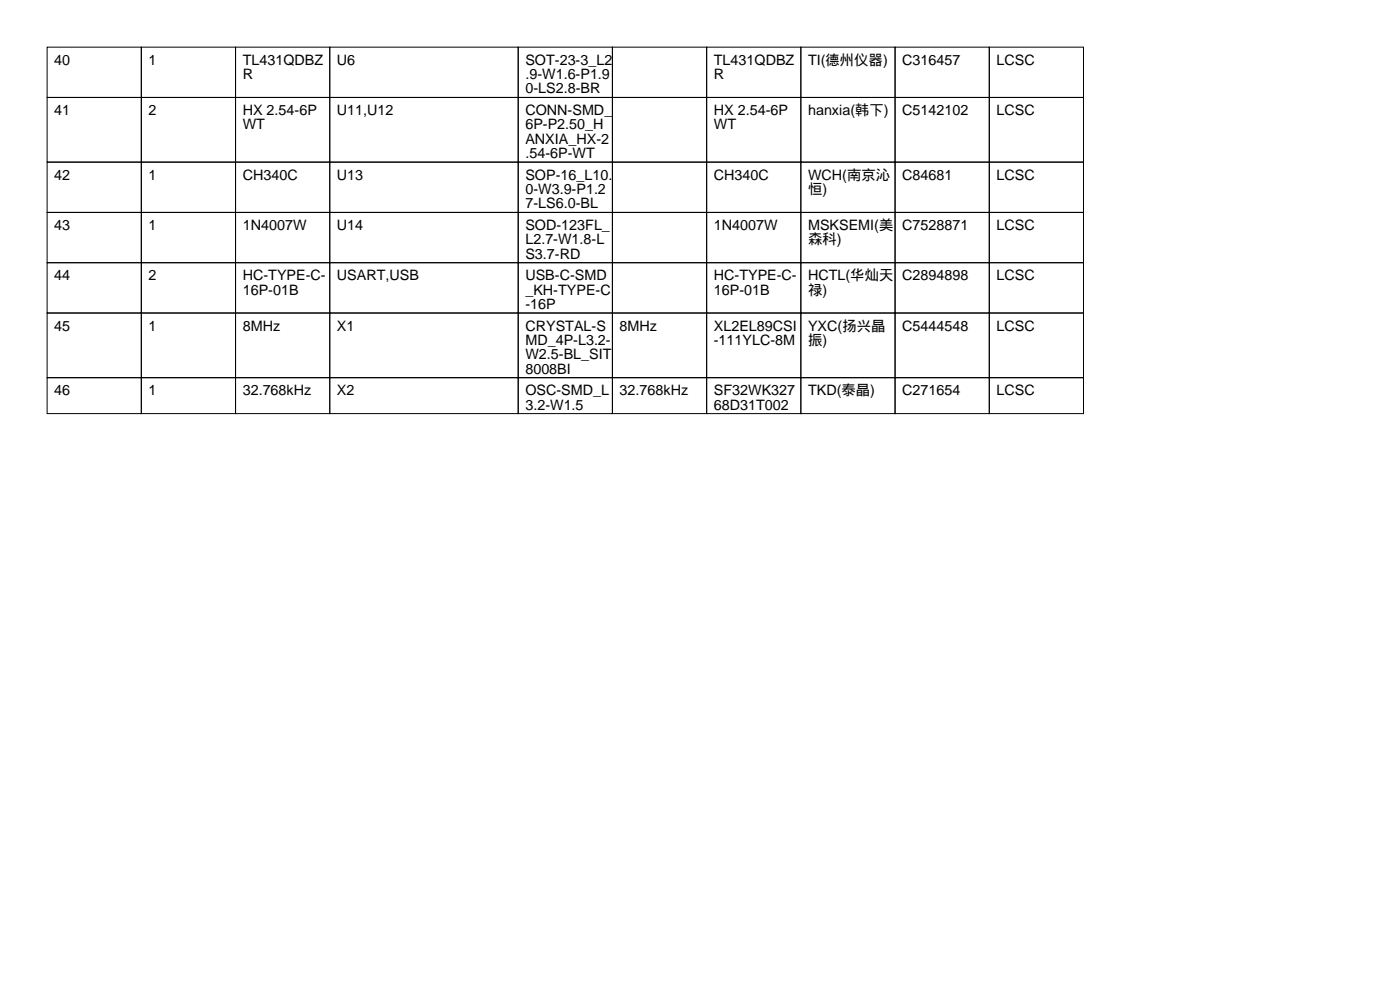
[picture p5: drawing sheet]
<svg xmlns="http://www.w3.org/2000/svg" width="297mm" height="210mm" viewBox="0 0 297 210" stroke-linecap="round" stroke-linejoin="round" font-family="sans-serif">
<defs><g id="words">
<g font-size="3">
<text x="11.5" y="13.7">40</text>
<text x="31.5" y="13.7">1</text>
<text x="51.5" y="13.7">TL431QDBZ</text>
<text x="51.5" y="16.8">R</text>
<text x="71.5" y="13.7">U6</text>
<text x="111.5" y="13.7">SOT-23-3_L2</text>
<text x="111.5" y="16.8">.9-W1.6-P1.9</text>
<text x="151.5" y="13.7">TL431QDBZ</text>
<text x="151.5" y="16.8">R</text>
<text x="171.5" y="13.7">TI(德州仪器)</text>
<text x="191.5" y="13.7">C316457</text>
<text x="211.5" y="13.7">LCSC</text>
<text x="111.5" y="19.8">0-LS2.8-BR</text>
<text x="11.5" y="24.4">41</text>
<text x="31.5" y="24.4">2</text>
<text x="51.5" y="24.4">HX 2.54-6P</text>
<text x="51.5" y="27.4">WT</text>
<text x="71.5" y="24.4">U11,U12</text>
<text x="111.5" y="24.4">CONN-SMD_</text>
<text x="111.5" y="27.4">6P-P2.50_H</text>
<text x="151.5" y="24.4">HX 2.54-6P</text>
<text x="151.5" y="27.4">WT</text>
<text x="171.5" y="24.4">hanxia(韩下)</text>
<text x="191.5" y="24.4">C5142102</text>
<text x="211.5" y="24.4">LCSC</text>
<text x="111.5" y="30.5">ANXIA_HX-2</text>
<text x="111.5" y="33.5">.54-6P-WT</text>
<text x="11.5" y="38.1">42</text>
<text x="31.5" y="38.1">1</text>
<text x="51.5" y="38.1">CH340C</text>
<text x="71.5" y="38.1">U13</text>
<text x="111.5" y="38.1">SOP-16_L10.</text>
<text x="111.5" y="41.2">0-W3.9-P1.2</text>
<text x="151.5" y="38.1">CH340C</text>
<text x="171.5" y="38.1">WCH(南京沁</text>
<text x="171.5" y="41.2">恒)</text>
<text x="191.5" y="38.1">C84681</text>
<text x="211.5" y="38.1">LCSC</text>
<text x="111.5" y="44.2">7-LS6.0-BL</text>
<text x="11.5" y="48.8">43</text>
<text x="31.5" y="48.8">1</text>
<text x="51.5" y="48.8">1N4007W</text>
<text x="71.5" y="48.8">U14</text>
<text x="111.5" y="48.8">SOD-123FL_</text>
<text x="111.5" y="51.8">L2.7-W1.8-L</text>
<text x="151.5" y="48.8">1N4007W</text>
<text x="171.5" y="48.8">MSKSEMI(美</text>
<text x="171.5" y="51.8">森科)</text>
<text x="191.5" y="48.8">C7528871</text>
<text x="211.5" y="48.8">LCSC</text>
<text x="11.5" y="59.4">44</text>
<text x="31.5" y="59.4">2</text>
<text x="51.5" y="59.4">HC-TYPE-C-</text>
<text x="71.5" y="59.4">USART,USB</text>
<text x="111.5" y="54.9">S3.7-RD</text>
<text x="111.5" y="59.4">USB-C-SMD</text>
<text x="151.5" y="59.4">HC-TYPE-C-</text>
<text x="171.5" y="59.4">HCTL(华灿天</text>
<text x="191.5" y="59.4">C2894898</text>
<text x="211.5" y="59.4">LCSC</text>
<text x="51.5" y="62.5">16P-01B</text>
<text x="111.5" y="62.5">_KH-TYPE-C</text>
<text x="111.5" y="65.5">-16P</text>
<text x="151.5" y="62.5">16P-01B</text>
<text x="171.5" y="62.5">禄)</text>
<text x="11.5" y="70.1">45</text>
<text x="31.5" y="70.1">1</text>
<text x="51.5" y="70.1">8MHz</text>
<text x="71.5" y="70.1">X1</text>
<text x="111.5" y="70.1">CRYSTAL-S</text>
<text x="131.5" y="70.1">8MHz</text>
<text x="151.5" y="70.1">XL2EL89CSI</text>
<text x="171.5" y="70.1">YXC(扬兴晶</text>
<text x="191.5" y="70.1">C5444548</text>
<text x="211.5" y="70.1">LCSC</text>
<text x="111.5" y="73.2">MD_4P-L3.2-</text>
<text x="111.5" y="76.2">W2.5-BL_SIT</text>
<text x="151.5" y="73.2">-111YLC-8M</text>
<text x="171.5" y="73.2">振)</text>
<text x="11.5" y="83.8">46</text>
<text x="31.5" y="83.8">1</text>
<text x="51.5" y="83.8">32.768kHz</text>
<text x="71.5" y="83.8">X2</text>
<text x="111.5" y="79.3">8008BI</text>
<text x="111.5" y="83.8">OSC-SMD_L</text>
<text x="131.5" y="83.8">32.768kHz</text>
<text x="151.5" y="83.8">SF32WK327</text>
<text x="171.5" y="83.8">TKD(泰晶)</text>
<text x="191.5" y="83.8">C271654</text>
<text x="211.5" y="83.8">LCSC</text>
<text x="111.5" y="86.9">3.2-W1.5</text>
<text x="151.5" y="86.9">68D31T002</text>
</g>
</g></defs>
<g fill="none" stroke="#000" stroke-width=".21">
<path d="M10 10h20v10.7h-20zM30 10h20v10.7h-20zM50 10h20v10.7h-20zM70 10h40v10.7h-40zM110 10h20v10.7h-20zM130 10h20v10.7h-20zM150 10h20v10.7h-20zM170 10h20v10.7h-20zM190 10h20v10.7h-20zM210 10h20v10.7h-20zM10 20.7h20v13.7h-20zM10 34.4h20v10.7h-20z"/>
<path d="M30 20.7h20v13.7h-20zM30 34.4h20v10.7h-20zM50 20.7h20v13.7h-20zM50 34.4h20v10.7h-20zM70 20.7h40v13.7h-40zM70 34.4h40v10.7h-40zM110 20.7h20v13.7h-20zM110 34.4h20v10.7h-20zM130 20.7h20v13.7h-20zM130 34.4h20v10.7h-20zM150 20.7h20v13.7h-20zM150 34.4h20v10.7h-20z"/>
<path d="M170 20.7h20v13.7h-20zM170 34.4h20v10.7h-20zM190 20.7h20v13.7h-20zM190 34.4h20v10.7h-20zM210 20.7h20v13.7h-20zM210 34.4h20v10.7h-20zM10 45.1h20v10.6h-20zM10 55.7h20v10.7h-20zM30 45.1h20v10.6h-20zM30 55.7h20v10.7h-20zM50 45.1h20v10.6h-20zM50 55.7h20v10.7h-20z"/>
<path d="M70 45.1h40v10.6h-40zM70 55.7h40v10.7h-40zM110 45.1h20v10.6h-20zM110 55.7h20v10.7h-20zM130 45.1h20v10.6h-20zM130 55.7h20v10.7h-20zM150 45.1h20v10.6h-20zM150 55.7h20v10.7h-20zM170 45.1h20v10.6h-20zM170 55.7h20v10.7h-20zM190 45.1h20v10.6h-20zM190 55.7h20v10.7h-20z"/>
<path d="M210 45.1h20v10.6h-20zM210 55.7h20v10.7h-20zM10 66.4h20v13.7h-20zM30 66.4h20v13.7h-20zM50 66.4h20v13.7h-20zM70 66.4h40v13.7h-40zM110 66.4h20v13.7h-20zM130 66.4h20v13.7h-20zM150 66.4h20v13.7h-20zM170 66.4h20v13.7h-20zM190 66.4h20v13.7h-20zM210 66.4h20v13.7h-20z"/>
<path d="M10 80.1h20v7.6h-20zM30 80.1h20v7.6h-20zM50 80.1h20v7.6h-20zM70 80.1h40v7.6h-40zM110 80.1h20v7.6h-20zM130 80.1h20v7.6h-20zM150 80.1h20v7.6h-20zM170 80.1h20v7.6h-20zM190 80.1h20v7.6h-20zM210 80.1h20v7.6h-20z"/>
</g>
<use href="#words"/>
</svg>
